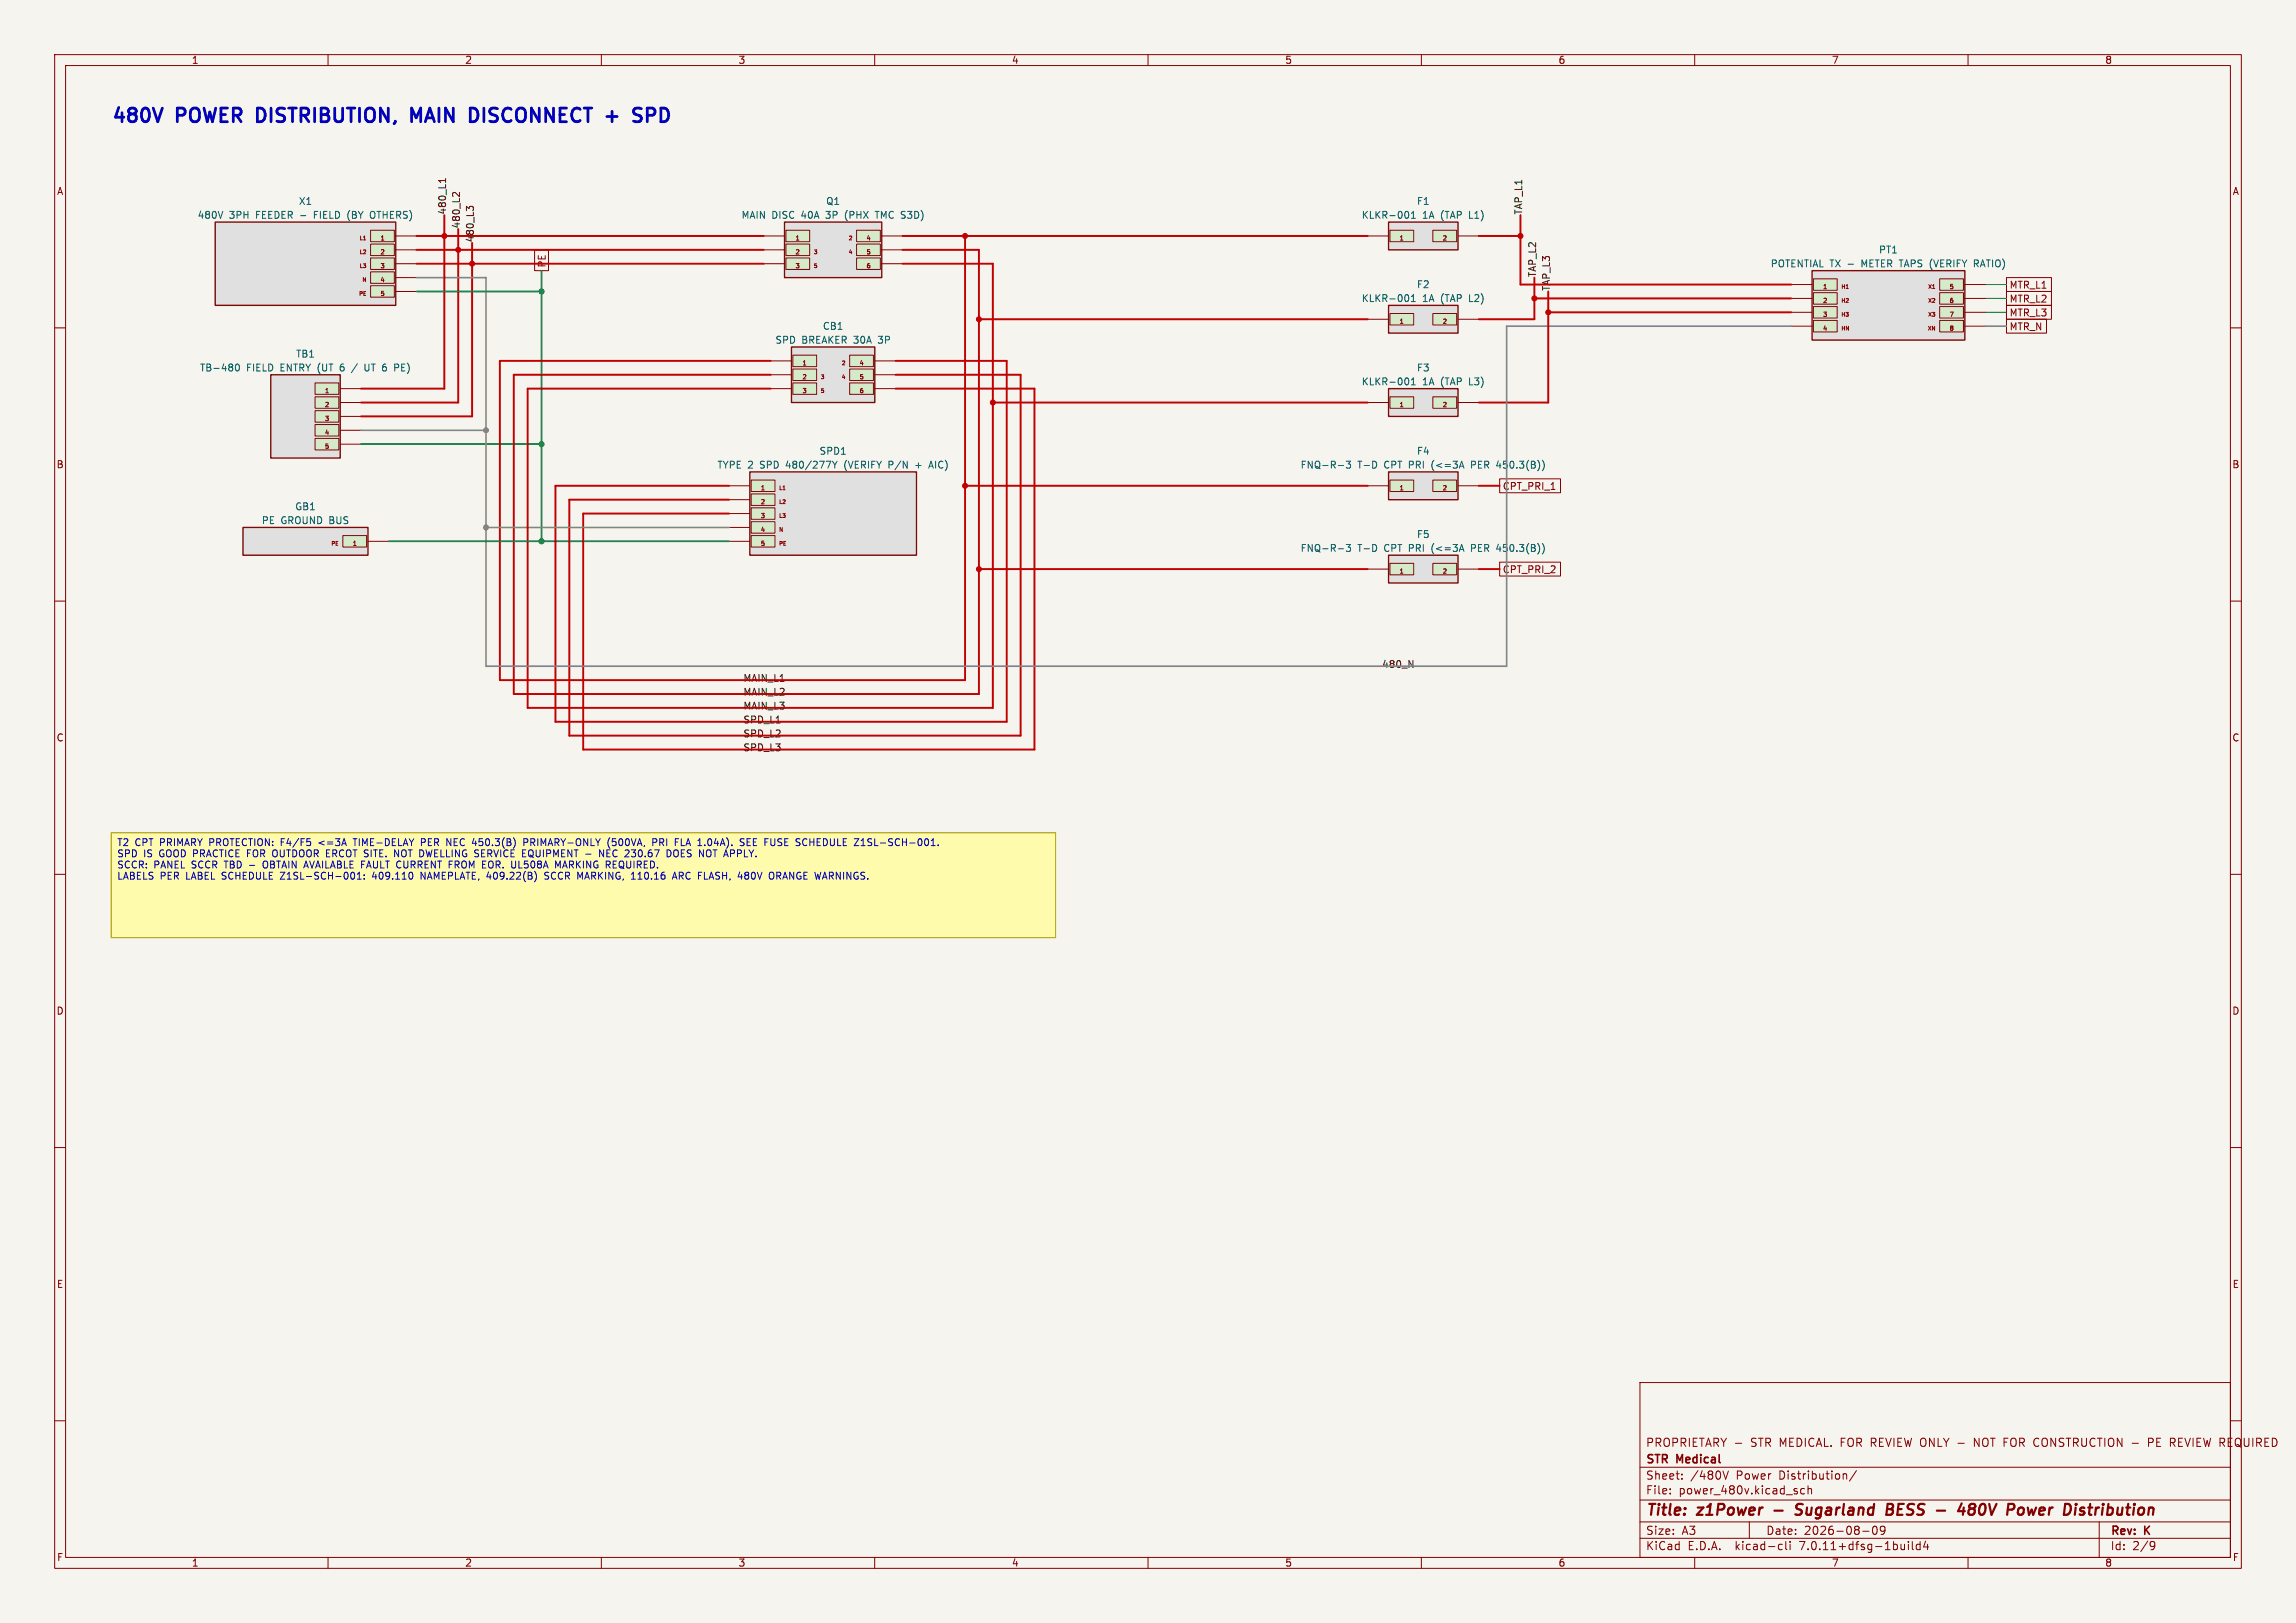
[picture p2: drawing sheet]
<svg xmlns="http://www.w3.org/2000/svg" width="420mm" height="297mm" viewBox="0 0 420 297" stroke-linecap="round" stroke-linejoin="round" font-family="sans-serif">
<defs><g id="words">
<g font-size="3.5" fill="#0000c2">
<text x="20.3" y="22.6">480V</text>
<text x="32.5" y="22.6">POWER</text>
<text x="48.2" y="22.6">DISTRIBUTION,</text>
<text x="77.4" y="22.6">MAIN</text>
<text x="89.1" y="22.6">DISCONNECT</text>
<text x="115.1" y="22.6">+</text>
<text x="121.1" y="22.6">SPD</text>
</g>
<g font-size="2.8" fill="#840000">
<text x="301" y="277.9">Title:</text>
<text x="310.6" y="277.9">z1Power</text>
<text x="330.2" y="277.9">Sugarland</text>
<text x="347.5" y="277.9">BESS</text>
<text x="357.5" y="277.9">-</text>
<text x="362.3" y="277.9">480V</text>
<text x="372" y="277.9">Power</text>
<text x="383.2" y="277.9">Distribution</text>
</g>
<g font-size="2.1" fill="#840000">
<text x="301" y="268.2">STR</text>
<text x="301" y="265">PROPRIETARY -</text>
<text x="306.8" y="268.2">Medical</text>
<text x="320.3" y="265">STR MEDICAL. FOR REVIEW ONLY -</text>
<text x="362" y="265">NOT FOR CONSTRUCTION -</text>
<text x="394.4" y="265">PE REVIEW REQUIRED</text>
<text x="301" y="273.7">File:</text>
<text x="301" y="271">Sheet:</text>
<text x="307.1" y="273.7">power_480v.kicad_sch</text>
<text x="309.2" y="271">/480V</text>
<text x="317.7" y="271">Power</text>
<text x="325.6" y="271">Distribution/</text>
<text x="301" y="281.1">Size:</text>
<text x="307.6" y="281.1">A3</text>
<text x="323" y="281.1">Date:</text>
<text x="330" y="281.1">2026-08-09</text>
<text x="386" y="281.3">Rev:</text>
<text x="392.4" y="281.3">K</text>
<text x="301" y="283.9">KiCad</text>
<text x="308.7" y="283.9">E.D.A.</text>
<text x="317.6" y="283.9">kicad-cli</text>
<text x="329.5" y="283.9">7.0.11+dfsg-1build4</text>
<text x="386" y="283.9">Id:</text>
<text x="390.1" y="283.9">2/9</text>
</g>
<g font-size="1.8" fill="#840000">
<text x="35" y="11.9">1</text>
<text x="85" y="11.9">2</text>
<text x="135" y="11.9">3</text>
<text x="185" y="11.9">4</text>
<text x="235" y="11.9">5</text>
<text x="285" y="11.9">6</text>
<text x="335" y="11.9">7</text>
<text x="385" y="11.9">8</text>
<text x="10.3" y="35.9">A</text>
<text x="408.3" y="35.9">A</text>
<text x="100" y="49.1" transform="rotate(-90 100 49.1)">PE</text>
<text x="367.5" y="53">MTR_L1</text>
<text x="367.5" y="55.6">MTR_L2</text>
<text x="367.5" y="58.1">MTR_L3</text>
<text x="367.5" y="60.6">MTR_N</text>
<text x="10.3" y="85.9">B</text>
<text x="274.8" y="89.9">CPT_PRI_1</text>
<text x="408.2" y="85.9">B</text>
<text x="274.8" y="105.1">CPT_PRI_2</text>
<text x="10.3" y="135.9">C</text>
<text x="408.2" y="135.9">C</text>
<text x="10.3" y="185.9">D</text>
<text x="408.2" y="185.9">D</text>
<text x="10.3" y="235.9">E</text>
<text x="408.3" y="235.9">E</text>
<text x="10.3" y="285.9">F</text>
<text x="35" y="286.9">1</text>
<text x="85" y="286.9">2</text>
<text x="135" y="286.9">3</text>
<text x="185" y="286.9">4</text>
<text x="235" y="286.9">5</text>
<text x="285" y="286.9">6</text>
<text x="335" y="286.9">7</text>
<text x="385" y="286.9">8</text>
<text x="408.3" y="285.9">F</text>
</g>
<g font-size="1.8" fill="#006464">
<text x="36.1" y="40.2">480V</text>
<text x="42" y="40.2">3PH</text>
<text x="46.9" y="40.2">FEEDER -</text>
<text x="54.6" y="37.7">X1</text>
<text x="57.9" y="40.2">FIELD</text>
<text x="64.2" y="40.2">(BY</text>
<text x="68.6" y="40.2">OTHERS)</text>
<text x="135.5" y="40.2">MAIN DISC</text>
<text x="146.7" y="40.2">40A</text>
<text x="151" y="37.7">Q1</text>
<text x="151.4" y="40.2">3P</text>
<text x="155" y="40.2">(PHX</text>
<text x="160.9" y="40.2">TMC S3D)</text>
<text x="249" y="40.2">KLKR-001</text>
<text x="259.1" y="37.7">F1</text>
<text x="260.2" y="40.2">1A</text>
<text x="263.7" y="40.2">(TAP</text>
<text x="269" y="40.2">L1)</text>
<text x="343.6" y="46.6">PT1</text>
<text x="259.1" y="52.9">F2</text>
<text x="323.8" y="49.1">POTENTIAL TX -</text>
<text x="340.8" y="49.1">METER TAPS (VERIFY</text>
<text x="362" y="49.1">RATIO)</text>
<text x="249" y="55.5">KLKR-001</text>
<text x="260.2" y="55.5">1A</text>
<text x="263.7" y="55.5">(TAP</text>
<text x="269" y="55.5">L2)</text>
<text x="54.1" y="65.6">TB1</text>
<text x="141.7" y="63.1">SPD</text>
<text x="146.7" y="63.1">BREAKER 30A</text>
<text x="150.4" y="60.6">CB1</text>
<text x="161" y="63.1">3P</text>
<text x="36.5" y="68.2">TB-480</text>
<text x="45.1" y="68.2">FIELD</text>
<text x="51.4" y="68.2">ENTRY (UT</text>
<text x="62.7" y="68.2">6</text>
<text x="67.6" y="68.2">UT 6</text>
<text x="73.4" y="68.2">PE)</text>
<text x="249" y="70.7">KLKR-001</text>
<text x="259.1" y="68.2">F3</text>
<text x="260.2" y="70.7">1A</text>
<text x="263.7" y="70.7">(TAP</text>
<text x="269" y="70.7">L3)</text>
<text x="149.8" y="83.4">SPD1</text>
<text x="259.1" y="83.4">F4</text>
<text x="131.1" y="86">TYPE 2</text>
<text x="139.2" y="86">SPD</text>
<text x="144.1" y="86">480/277Y</text>
<text x="154.9" y="86">(VERIFY</text>
<text x="163.2" y="86">P/N</text>
<text x="168.3" y="86">+</text>
<text x="171.1" y="86">AIC)</text>
<text x="237.8" y="86">FNQ-R-3</text>
<text x="248.4" y="86">T-D</text>
<text x="253.3" y="86">CPT PRI</text>
<text x="262.3" y="86">(&lt;=3A</text>
<text x="269.8" y="86">PER 450.3(B))</text>
<text x="53.9" y="93.6">GB1</text>
<text x="47.8" y="96.1">PE GROUND BUS</text>
<text x="237.8" y="101.2">FNQ-R-3</text>
<text x="248.4" y="101.2">T-D</text>
<text x="253.3" y="101.2">CPT PRI</text>
<text x="259.1" y="98.7">F5</text>
<text x="262.3" y="101.2">(&lt;=3A</text>
<text x="269.8" y="101.2">PER 450.3(B))</text>
</g>
<g font-size="1.8" fill="#0f0f0f">
<text x="81.8" y="39.4" transform="rotate(-90 81.8 39.4)">480_L1</text>
<text x="84.3" y="41.9" transform="rotate(-90 84.3 41.9)">480_L2</text>
<text x="278.6" y="39.4" transform="rotate(-90 278.6 39.4)">TAP_L1</text>
<text x="86.9" y="44.4" transform="rotate(-90 86.9 44.4)">480_L3</text>
<text x="281.2" y="50.8" transform="rotate(-90 281.2 50.8)">TAP_L2</text>
<text x="283.7" y="53.3" transform="rotate(-90 283.7 53.3)">TAP_L3</text>
<text x="135.9" y="125">MAIN_L1</text>
<text x="252.7" y="122.4">480_N</text>
<text x="135.9" y="127.5">MAIN_L2</text>
<text x="135.9" y="130.1">MAIN_L3</text>
<text x="135.9" y="135.1">SPD_L2</text>
<text x="135.9" y="132.6">SPD_L1</text>
<text x="135.9" y="137.7">SPD_L3</text>
</g>
<g font-size="1.8" fill="#0000c2">
<text x="21.3" y="155.2">T2</text>
<text x="24.7" y="155.2">CPT PRIMARY PROTECTION: F4/F5</text>
<text x="59" y="155.2">&lt;=3A</text>
<text x="65.6" y="155.2">TIME-DELAY</text>
<text x="78.1" y="155.2">PER NEC 450.3(B)</text>
<text x="97.5" y="155.2">PRIMARY-ONLY</text>
<text x="113" y="155.2">(500VA,</text>
<text x="121.5" y="155.2">PRI</text>
<text x="125.8" y="155.2">FLA 1.04A).</text>
<text x="138.1" y="155.2">SEE FUSE SCHEDULE</text>
<text x="159.6" y="155.2">Z1SL-SCH-001.</text>
<text x="21.3" y="157.2">SPD</text>
<text x="21.3" y="159.2">SCCR:</text>
<text x="21.3" y="161.3">LABELS</text>
<text x="26.3" y="157.2">IS</text>
<text x="28.1" y="159.2">PANEL SCCR TBD -</text>
<text x="29.3" y="157.2">GOOD PRACTICE FOR OUTDOOR ERCOT SITE.</text>
<text x="29.3" y="161.3">PER LABEL SCHEDULE</text>
<text x="48.8" y="159.2">OBTAIN AVAILABLE FAULT CURRENT FROM EOR. UL508A</text>
<text x="51.8" y="161.3">Z1SL-SCH-001:</text>
<text x="68.8" y="161.3">409.110</text>
<text x="73.4" y="157.2">NOT DWELLING SERVICE EQUIPMENT</text>
<text x="77.8" y="161.3">NAMEPLATE, 409.22(B)</text>
<text x="100.9" y="161.3">SCCR MARKING,</text>
<text x="103.7" y="159.2">MARKING REQUIRED.</text>
<text x="111.9" y="157.2">NEC 230.67</text>
<text x="117.2" y="161.3">110.16</text>
<text x="124.7" y="157.2">DOES NOT APPLY.</text>
<text x="125" y="161.3">ARC FLASH,</text>
<text x="137.3" y="161.3">480V</text>
<text x="143.2" y="161.3">ORANGE WARNINGS.</text>
</g>
<g font-size="1.1" fill="#840000">
<text x="69.5" y="44.1">1</text>
<text x="69.5" y="46.7">2</text>
<text x="145.5" y="44.1">1</text>
<text x="145.5" y="46.7">2</text>
<text x="158.4" y="44.1">4</text>
<text x="158.4" y="46.7">5</text>
<text x="255.9" y="44.1">1</text>
<text x="263.9" y="44.1">2</text>
<text x="69.5" y="49.2">3</text>
<text x="69.5" y="51.7">4</text>
<text x="145.5" y="49.2">3</text>
<text x="158.4" y="49.2">6</text>
<text x="333.4" y="53">1</text>
<text x="356.6" y="53">5</text>
<text x="69.5" y="54.3">5</text>
<text x="255.9" y="59.4">1</text>
<text x="263.9" y="59.4">2</text>
<text x="333.4" y="55.6">2</text>
<text x="333.4" y="58.1">3</text>
<text x="356.6" y="55.6">6</text>
<text x="356.6" y="58.1">7</text>
<text x="333.4" y="60.6">4</text>
<text x="356.6" y="60.6">8</text>
<text x="146.7" y="67">1</text>
<text x="146.7" y="69.5">2</text>
<text x="157.2" y="67">4</text>
<text x="157.2" y="69.5">5</text>
<text x="59.4" y="72.1">1</text>
<text x="59.4" y="74.6">2</text>
<text x="59.4" y="77.1">3</text>
<text x="146.7" y="72.1">3</text>
<text x="157.2" y="72.1">6</text>
<text x="255.9" y="74.6">1</text>
<text x="263.9" y="74.6">2</text>
<text x="59.4" y="79.7">4</text>
<text x="59.4" y="82.2">5</text>
<text x="139.1" y="89.8">1</text>
<text x="255.9" y="89.8">1</text>
<text x="263.9" y="89.8">2</text>
<text x="139.1" y="92.4">2</text>
<text x="139.1" y="94.9">3</text>
<text x="64.5" y="100">1</text>
<text x="139.1" y="97.5">4</text>
<text x="139.1" y="100">5</text>
<text x="255.9" y="105.1">1</text>
<text x="263.9" y="105.1">2</text>
</g>
<g font-size="1" fill="#840000">
<text x="65.7" y="44.1">L1</text>
<text x="65.7" y="46.6">L2</text>
<text x="148.8" y="46.6">3</text>
<text x="155.2" y="44.1">2</text>
<text x="155.2" y="46.6">4</text>
<text x="65.7" y="49.1">L3</text>
<text x="66.2" y="51.7">N</text>
<text x="148.8" y="49.1">5</text>
<text x="336.8" y="53">H1</text>
<text x="352.7" y="53">X1</text>
<text x="65.6" y="54.2">PE</text>
<text x="336.8" y="55.5">H2</text>
<text x="336.8" y="58">H3</text>
<text x="352.7" y="55.5">X2</text>
<text x="352.7" y="58">X3</text>
<text x="336.8" y="60.6">HN</text>
<text x="352.6" y="60.6">XN</text>
<text x="150.1" y="69.5">3</text>
<text x="153.9" y="66.9">2</text>
<text x="153.9" y="69.5">4</text>
<text x="150.1" y="72">5</text>
<text x="142.5" y="89.8">L1</text>
<text x="142.5" y="92.3">L2</text>
<text x="142.5" y="94.9">L3</text>
<text x="60.6" y="99.9">PE</text>
<text x="142.5" y="97.4">N</text>
<text x="142.5" y="99.9">PE</text>
</g>
</g></defs>
<path d="M0 0h420v297h-420z" fill="#f5f4ef" stroke="#f5f4ef" stroke-width=".18"/>
<g fill="none" stroke="#840000" stroke-width=".18">
<path d="M10 10h400v277h-400zM12 12h396v273h-396zM60 10v2M110 10v2M160 10v2M210 10v2M260 10v2M310 10v2M360 10v2M10 60h2M72.4 43.2h3.8M72.4 45.7h3.8"/>
<path d="M72.4 48.3h3.8M72.4 50.8h3.8M72.4 53.3h3.8M97.8 45.8h2.5v3.7h-2.5zM139.7 43.2h3.8M139.7 45.7h3.8M139.7 48.3h3.8M161.3 43.2h3.8M161.3 45.7h3.8M161.3 48.3h3.8M250.2 43.2h3.8M250.2 58.4h3.8"/>
<path d="M266.7 43.2h3.8M266.7 58.4h3.8M327.7 52.1h3.8M327.7 54.6h3.8M327.7 57.2h3.8M327.7 59.7h3.8M359.4 52.1h3.8M359.4 54.6h3.8M359.4 57.2h3.8M359.4 59.7h3.8M367 53.3h8.3v2.6h-8.3zM367 58.4h7.4v2.6h-7.4z"/>
<path d="M367 55.9h8.3v2.5h-8.3zM367 50.8h8.3v2.5h-8.3zM408 60h2M62.2 71.1h3.8M62.2 73.7h3.8M62.2 76.2h3.8M62.2 78.7h3.8M141 66h3.8M141 68.6h3.8M141 71.1h3.8M160 66h3.8M160 68.6h3.8"/>
<path d="M160 71.1h3.8M250.2 73.7h3.8M266.7 73.7h3.8M62.2 81.3h3.8M67.3 99.1h3.8M133.3 99.1h3.9M133.3 88.9h3.9M133.3 91.4h3.9M133.3 94h3.9M133.3 96.5h3.9M250.2 88.9h3.8M266.7 88.9h3.8"/>
<path d="M274.3 87.6h11.2v2.6h-11.2zM10 110h2M250.2 104.1h3.8M266.7 104.1h3.8M274.3 102.9h11.2v2.5h-11.2zM408 110h2M10 160h2M408 160h2M10 210h2M408 210h2M10 260h2M300 253h108v32h-108z"/>
<path d="M408 260h2M300 278.5h108M300 274.5h108M300 268.5h108M305.5 273.2v.2M305.5 272.5v.1M307.7 270.5v.2M307.7 269.8v.1M315.2 269.2l.5 1.5 .5-1.5M317.4 264.1h1.2M320 278.5v3M330.1 272.5l-.4-.1-.3 .3v.4l.1 .2h.6"/>
<path d="M330.7 272.5l.2-.1 .4 .1 .1 .9M330.7 271.9v1.5M337.4 269.7l.3 .1 .1 .1v.8M339.6 269.1l-1.3 1.9M342.7 279.4a.81 .81 0 0 0 .3 1.4l.2-.2 .2-.4-.2-.8M344 279.4l-.1 .5 .2 .2 .4 .1 .3-.3M344.7 279.4a.99 .99 0 0 1-.3 1.4h-.3M361.2 264.7v-1.5l.8 1.5M384 278.5v6.5M393 264l.7-.1 .2-.2-.1-.4-.2-.1h-.6v1.5M60 285v2M110 285v2"/>
<path d="M160 285v2M210 285v2M260 285v2M300 281.5h108M310 285v2M325.6 282.6l.4 .1M326 283.5l-.4 .1M326.7 282.1v1.3l.2 .2M327.4 282.1v.1M327.4 282.6v1M340.7 280.2h1.2M349.1 282.1v.1"/>
<path d="M349.1 282.6v1M349.8 282.1v1.3l.2 .2M351.2 282.7l-.4-.1-.3 .3v.4l.2 .2h.5M351.2 282.1v1.5M352.2 282l-.3 1.1h.9M352.6 282.6v1M360 285v2M393.6 282.1l.5 .1a.99 .99 0 0 1-.4 1.4h-.3M394.2 282.7l-.3 .3h-.3"/>
</g>
<g fill="none" stroke="#840000" stroke-width=".4">
<path d="M324.6 276.4h1.5M329.5 277a.84 .84 0 0 1-1.1 .1M329.5 275.2l-.7 .1a.46 .46 0 0 0-.2 .5 .46 .46 0 0 0 .3 .4l.5 .1M345.2 276.2h.6M345.3 275.2h.7a.49 .49 0 0 1 .3 .5 .49 .49 0 0 1-.5 .5l.3 .1a.58 .58 0 0 1-.3 .9h-.8zM358.8 275.1l-.6 1.4M359.2 275.9l-.2 1.3M360.5 276.1a.65 .65 0 0 0-.3 1 .65 .65 0 0 0 .9-.1 .65 .65 0 0 0 0-.8l-.2-.1M360.5 276.1l-.2-.2a.44 .44 0 0 1 .3-.7h.4l.3 .2a.44 .44 0 0 1-.4 .7M360.5 276.1h.4M370.1 276l.1 .3-.2 .7M370.9 275.9l.2 1.3 .5-.9"/>
<path d="M382 275.9h.7M382.3 275.2l-.2 1.7 .1 .2 .4 .1"/>
</g>
<path d="M20.3 152.4h172.8v19.2h-172.8z" fill="#fffbac" stroke="#fffbac" stroke-width=".18"/>
<g fill="#e0e0e0" stroke="#e0e0e0" stroke-width=".18">
<path d="M44.4 96.5h22.9v5.1h-22.9z"/>
<path d="M137.2 86.4h30.4v15.2h-30.4z"/>
<path d="M143.5 40.6h17.8v10.2h-17.8z"/>
<path d="M144.8 63.5h15.2v10.2h-15.2z"/>
<path d="M254 40.6h12.7v5.1h-12.7z"/>
<path d="M254 55.9h12.7v5.1h-12.7z"/>
<path d="M254 71.1h12.7v5.1h-12.7z"/>
<path d="M254 86.4h12.7v5h-12.7z"/>
<path d="M254 101.6h12.7v5.1h-12.7z"/>
<path d="M49.5 68.6h12.7v15.2h-12.7z"/>
<path d="M331.5 49.5h27.9v12.7h-27.9z"/>
<path d="M39.4 40.6h33v15.3h-33z"/>
</g>
<g fill="#d5eac8" stroke="#d5eac8" stroke-width=".18">
<path d="M62.7 98h4.4v2.1h-4.4z"/>
<path d="M137.4 98h4.4v2.1h-4.4z"/>
<path d="M137.4 95.5h4.4v2.1h-4.4z"/>
<path d="M137.4 92.9h4.4v2.1h-4.4z"/>
<path d="M137.4 90.4h4.4v2.1h-4.4z"/>
<path d="M137.4 87.8h4.4v2.1h-4.4z"/>
<path d="M143.8 47.2h4.3v2.1h-4.3z"/>
<path d="M143.8 44.7h4.3v2.1h-4.3z"/>
<path d="M143.8 42.1h4.3v2.1h-4.3z"/>
<path d="M156.7 47.2h4.3v2.1h-4.3z"/>
<path d="M156.7 44.7h4.3v2.1h-4.3z"/>
<path d="M156.7 42.1h4.3v2.1h-4.3z"/>
<path d="M145 70.1h4.4v2.1h-4.4z"/>
<path d="M145 67.5h4.4v2.1h-4.4z"/>
<path d="M145 65h4.4v2.1h-4.4z"/>
<path d="M155.4 70.1h4.4v2.1h-4.4z"/>
<path d="M155.4 67.5h4.4v2.1h-4.4z"/>
<path d="M155.4 65h4.4v2.1h-4.4z"/>
<path d="M254.2 42.1h4.4v2.1h-4.4z"/>
<path d="M262.1 42.1h4.4v2.1h-4.4z"/>
<path d="M254.2 57.4h4.4v2.1h-4.4z"/>
<path d="M262.1 57.4h4.4v2.1h-4.4z"/>
<path d="M254.2 72.6h4.4v2.1h-4.4z"/>
<path d="M262.1 72.6h4.4v2.1h-4.4z"/>
<path d="M254.2 87.8h4.4v2.1h-4.4z"/>
<path d="M262.1 87.8h4.4v2.1h-4.4z"/>
<path d="M254.2 103.1h4.4v2.1h-4.4z"/>
<path d="M262.1 103.1h4.4v2.1h-4.4z"/>
<path d="M57.6 80.2h4.4v2.1h-4.4z"/>
<path d="M57.6 77.7h4.4v2.1h-4.4z"/>
<path d="M57.6 75.1h4.4v2.1h-4.4z"/>
<path d="M57.6 72.6h4.4v2.1h-4.4z"/>
<path d="M57.6 70.1h4.4v2.1h-4.4z"/>
<path d="M331.7 58.6h4.4v2.1h-4.4z"/>
<path d="M331.7 56.1h4.4v2.1h-4.4z"/>
<path d="M331.7 53.6h4.4v2.1h-4.4z"/>
<path d="M331.7 51h4.4v2.1h-4.4z"/>
<path d="M354.8 58.6h4.4v2.1h-4.4z"/>
<path d="M354.8 56.1h4.4v2.1h-4.4z"/>
<path d="M354.8 53.6h4.4v2.1h-4.4z"/>
<path d="M354.8 51h4.4v2.1h-4.4z"/>
<path d="M67.8 52.3h4.3v2.1h-4.3z"/>
<path d="M67.8 49.7h4.3v2.1h-4.3z"/>
<path d="M67.8 47.2h4.3v2.1h-4.3z"/>
<path d="M67.8 44.7h4.3v2.1h-4.3z"/>
<path d="M67.8 42.1h4.3v2.1h-4.3z"/>
</g>
<path d="M39.4 40.6h33v15.3h-33zM143.5 40.6h17.8v10.2h-17.8zM254 40.6h12.7v5.1h-12.7zM254 55.9h12.7v5.1h-12.7zM331.5 49.5h27.9v12.7h-27.9zM49.5 68.6h12.7v15.2h-12.7zM144.8 63.5h15.2v10.2h-15.2zM254 71.1h12.7v5.1h-12.7zM44.4 96.5h22.9v5.1h-22.9zM137.2 86.4h30.4v15.2h-30.4zM254 86.4h12.7v5h-12.7zM254 101.6h12.7v5.1h-12.7z" fill="none" stroke="#7a0b0b" stroke-width=".25"/>
<g fill="none" stroke="#7a0b0b" stroke-width=".18">
<path d="M67.8 52.3h4.3v2.1h-4.3zM67.8 49.7h4.3v2.1h-4.3zM67.8 47.2h4.3v2.1h-4.3zM67.8 44.7h4.3v2.1h-4.3zM67.8 42.1h4.3v2.1h-4.3zM143.8 47.2h4.3v2.1h-4.3zM143.8 44.7h4.3v2.1h-4.3zM143.8 42.1h4.3v2.1h-4.3zM156.7 47.2h4.3v2.1h-4.3zM156.7 44.7h4.3v2.1h-4.3zM156.7 42.1h4.3v2.1h-4.3zM254.2 42.1h4.4v2.1h-4.4z"/>
<path d="M254.2 57.4h4.4v2.1h-4.4zM262.1 42.1h4.4v2.1h-4.4zM262.1 57.4h4.4v2.1h-4.4zM331.7 58.6h4.4v2.1h-4.4zM331.7 56.1h4.4v2.1h-4.4zM331.7 53.6h4.4v2.1h-4.4zM331.7 51h4.4v2.1h-4.4zM354.8 58.6h4.4v2.1h-4.4zM354.8 56.1h4.4v2.1h-4.4zM354.8 53.6h4.4v2.1h-4.4zM354.8 51h4.4v2.1h-4.4zM57.6 77.7h4.4v2.1h-4.4z"/>
<path d="M57.6 75.1h4.4v2.1h-4.4zM57.6 72.6h4.4v2.1h-4.4zM57.6 70.1h4.4v2.1h-4.4zM145 70.1h4.4v2.1h-4.4zM145 67.5h4.4v2.1h-4.4zM145 65h4.4v2.1h-4.4zM155.4 70.1h4.4v2.1h-4.4zM155.4 67.5h4.4v2.1h-4.4zM155.4 65h4.4v2.1h-4.4zM254.2 72.6h4.4v2.1h-4.4zM262.1 72.6h4.4v2.1h-4.4zM57.6 80.2h4.4v2.1h-4.4z"/>
<path d="M62.7 98h4.4v2.1h-4.4zM137.4 98h4.4v2.1h-4.4zM137.4 95.5h4.4v2.1h-4.4zM137.4 92.9h4.4v2.1h-4.4zM137.4 90.4h4.4v2.1h-4.4zM137.4 87.8h4.4v2.1h-4.4zM254.2 87.8h4.4v2.1h-4.4zM262.1 87.8h4.4v2.1h-4.4zM254.2 103.1h4.4v2.1h-4.4zM262.1 103.1h4.4v2.1h-4.4z"/>
</g>
<g fill="none" stroke="#006464" stroke-width=".18">
<path d="M63.7 38.9l-.1 .4 .1 .8M67.7 39.5a.43 .43 0 0 0 .6 .4M68.3 38.7a.43 .43 0 0 0-.6 .4M160.1 38.7h.7M257.4 38.7a.8 .8 0 0 1 0 1.2M258.2 39.9h.7M258.2 39l.3-.3v1.2M257.4 53.9a.79 .79 0 0 1 0 1.3M258.2 54.3l.3-.4v1.3M258.2 55.2h.7M361.2 47.6h.4M361.2 48.2h.4"/>
<path d="M361.5 48.2l.4 .6M43.2 66.7l.2-.1a.68 .68 0 0 1 .4 .7 .68 .68 0 0 1-.4 .6l-.3-.5zM65.4 66.6l-1.1 1.6M66.8 66.6v1l.1 .2 .3 .1M72.2 66.6h.5l.2 .3-.1 .3-.6 .1M257.4 69.2a.79 .79 0 0 1 0 1.2M258.2 69.5l.3-.3v1.2M258.2 70.4h.7M152.3 84.4l.4 .7M152.7 85.1v.6M153.1 84.4l-.4 .7M162.6 85.1h.5"/>
<path d="M163.1 84.4h-.5v1.3M167.5 85.2h1M169.9 85.7l.4-1.3 .4 1.3M170 85.3h.6M244.8 85.2h1M246.3 84.4h.7l-.4 .5 .4 .1v.5l-.2 .2-.5-.2M246.3 99.6h.7l-.4 .5 .4 .1v.6l-.2 .1-.5-.1M267.4 84.4l.4 1.3M267.4 99.6l.4 1.3M269.2 85.1h.5M269.7 84.4h-.5v1.3M269.7 99.6h-.5v1.3"/>
<path d="M244.8 100.4h1M269.2 100.3h.5"/>
</g>
<path d="M81.5 32.7v.7M81.5 33h-1.3l.3 .3M84.1 35.2v.8l-1-.8-.3 .1v.5M85.8 38.2l-.5-.4v.7M85.8 38l.2-.2h.3l.3 .2M257.7 120.9l.8 1.3v-1.3" fill="none" stroke="#0f0f0f" stroke-width=".18"/>
<path d="M29.7 19.8l-.8 2.5M47.7 19.8h-.6v2.5h.6M77 19.8l-.9 1.8-.8-1.8v2.5M87.2 20.1a1.73 1.73 0 0 1 0 1.8M118.4 21.1h.9a.68 .68 0 0 0 .5-.7 .68 .68 0 0 0-.5-.6h-.9v2.5" fill="none" stroke="#0000c2" stroke-width=".5"/>
<path d="M20.3 152.4h172.8v19.2h-172.8z" fill="none" stroke="#a08c00" stroke-width=".18"/>
<g fill="none" stroke="#0000c2" stroke-width=".18">
<path d="M48.2 157.8a.98 .98 0 0 0 .1 1M59.3 153.9l-1 .4 1 .3M64.6 153.5h.7M64.8 159.9v.7M64.9 153.5v1.3M65.6 159.8l-.2 .2M65.7 159.6v1.3M68.4 159.6l-.3 .9h.8M72.2 155.5l.7 1.3v-1.3M77.7 153.5h-.6v1.3M77.7 154.1h-.6M95.8 154.1h.6l.2-.2-.1-.3-.7-.1v1.3"/>
<path d="M99.6 159.9l.2 .3 .4 .1 .2 .2-.3 .4-.5-.1M102.1 158.5l.4-.9v1.2M103 158.5h.6M103.3 157.6l-.4 1.2M110.4 155.5v1.3l-.7-1.3v1.3M111 156.1h.4M111.5 155.2h.1M111.6 153.3l-.1 .1M111.6 155.5h-.6v1.3h.6M112 154.6l.2 .2 .4-.1M112.6 153.5h-.6v.6l.2-.1h.4M116.8 159.9l-.1 .1"/>
<path d="M119.4 153.5h.5l.2 .2-.1 .4h-.6M120.7 154.1h.5M121.2 153.5h-.5v1.3M123.3 155.7a.85 .85 0 0 0 .2 1.1 .43 .43 0 0 0 .6-.4l-.1-.7M124.6 154.8h.6M124.7 159.6h-.4v1.3M136.4 159.7h.4M136.7 154.1h.4M137.3 153.5h-.6v1.3h.6M142.7 159.7l-.6-.1v1.3M158.7 154.7l.5 .1M158.8 154l.4 .1"/>
<path d="M159.3 153.5l-.5 .1M65.4 160.9h.7M66.6 160.8v.1M66.6 160.1v.1M77 160.9v-1.3l.8 1.3M116.7 160.9h.7M123 160.9l.4-1.3 .4 1.3M123.1 160.5h.6M124.3 160.3h.4M136.4 160.8h.4M136.4 160.1l.1 .1M136.5 160.2h.2"/>
<path d="M136.5 160.2h-.1M136.7 160.2h.1M136.8 160.1l-.1 .1M142.4 160.3l.4 .6M142.7 160.2l-.6 .1"/>
</g>
<g fill="none" stroke="#c20000" stroke-width=".36">
<path d="M81.3 39.4v31.7h-15.3M278.1 39.4v12.7h49.6M76.2 43.2h63.5M76.2 48.3h63.5M76.2 45.7h63.5M83.8 41.9v31.8h-17.8M86.4 44.5v31.7h-20.4M165.1 48.3h16.5v81.2h-85.1v-58.4h44.5M165.1 43.2h85.1M165.1 45.7h14v81.3h-85.1v-58.4h47M176.5 43.2v81.3h-85.1v-58.5h49.6M179.1 58.4h71.1"/>
<path d="M270.5 43.2h7.6M280.7 50.8v7.6h-10.2M280.7 54.6h47M283.2 53.3v20.4h-12.7M283.2 57.2h44.5M163.8 71.1h25.4v66.1h-82.5v-43.2h26.6M163.8 66h20.3v66.1h-82.5v-43.2h31.7M163.8 68.6h22.9v66h-82.6v-43.2h29.2M181.6 73.7h68.6M176.5 88.9h73.7M270.5 88.9h3.8M179.1 104.1h71.1"/>
<path d="M270.5 104.1h3.8"/>
</g>
<path d="M363.2 54.6h3.8M363.2 52.1h3.8M363.2 57.2h3.8" fill="none" stroke="#006400" stroke-width=".18"/>
<path d="M76.2 50.8h12.7v71.1h186.7v-62.2h52.1M363.2 59.7h3.8M66 78.7h22.9M88.9 96.5h44.4" fill="none" stroke="#848484" stroke-width=".3"/>
<path d="M76.2 53.3h22.9M99.1 49.5v49.6M66 81.3h33.1M71.1 99.1h62.2" fill="none" stroke="#008400" stroke-width=".3"/>
<g fill="#c20000" stroke="#c20000" stroke-width=".18">
<circle cx="86.4" cy="48.3" r=".46"/>
<circle cx="280.7" cy="54.6" r=".46"/>
<circle cx="283.2" cy="57.2" r=".46"/>
<circle cx="278.1" cy="43.2" r=".46"/>
<circle cx="176.5" cy="43.2" r=".46"/>
<circle cx="176.5" cy="88.9" r=".46"/>
<circle cx="179.1" cy="58.4" r=".46"/>
<circle cx="179.1" cy="104.1" r=".46"/>
<circle cx="181.6" cy="73.7" r=".46"/>
<circle cx="81.3" cy="43.2" r=".46"/>
<circle cx="83.8" cy="45.7" r=".46"/>
</g>
<g fill="#848484" stroke="#848484" stroke-width=".18">
<circle cx="88.9" cy="78.7" r=".46"/>
<circle cx="88.9" cy="96.5" r=".46"/>
</g>
<g fill="#008400" stroke="#008400" stroke-width=".18">
<circle cx="99.1" cy="53.3" r=".46"/>
<circle cx="99.1" cy="81.3" r=".46"/>
<circle cx="99.1" cy="99.1" r=".46"/>
</g>
<use href="#words"/>
</svg>
